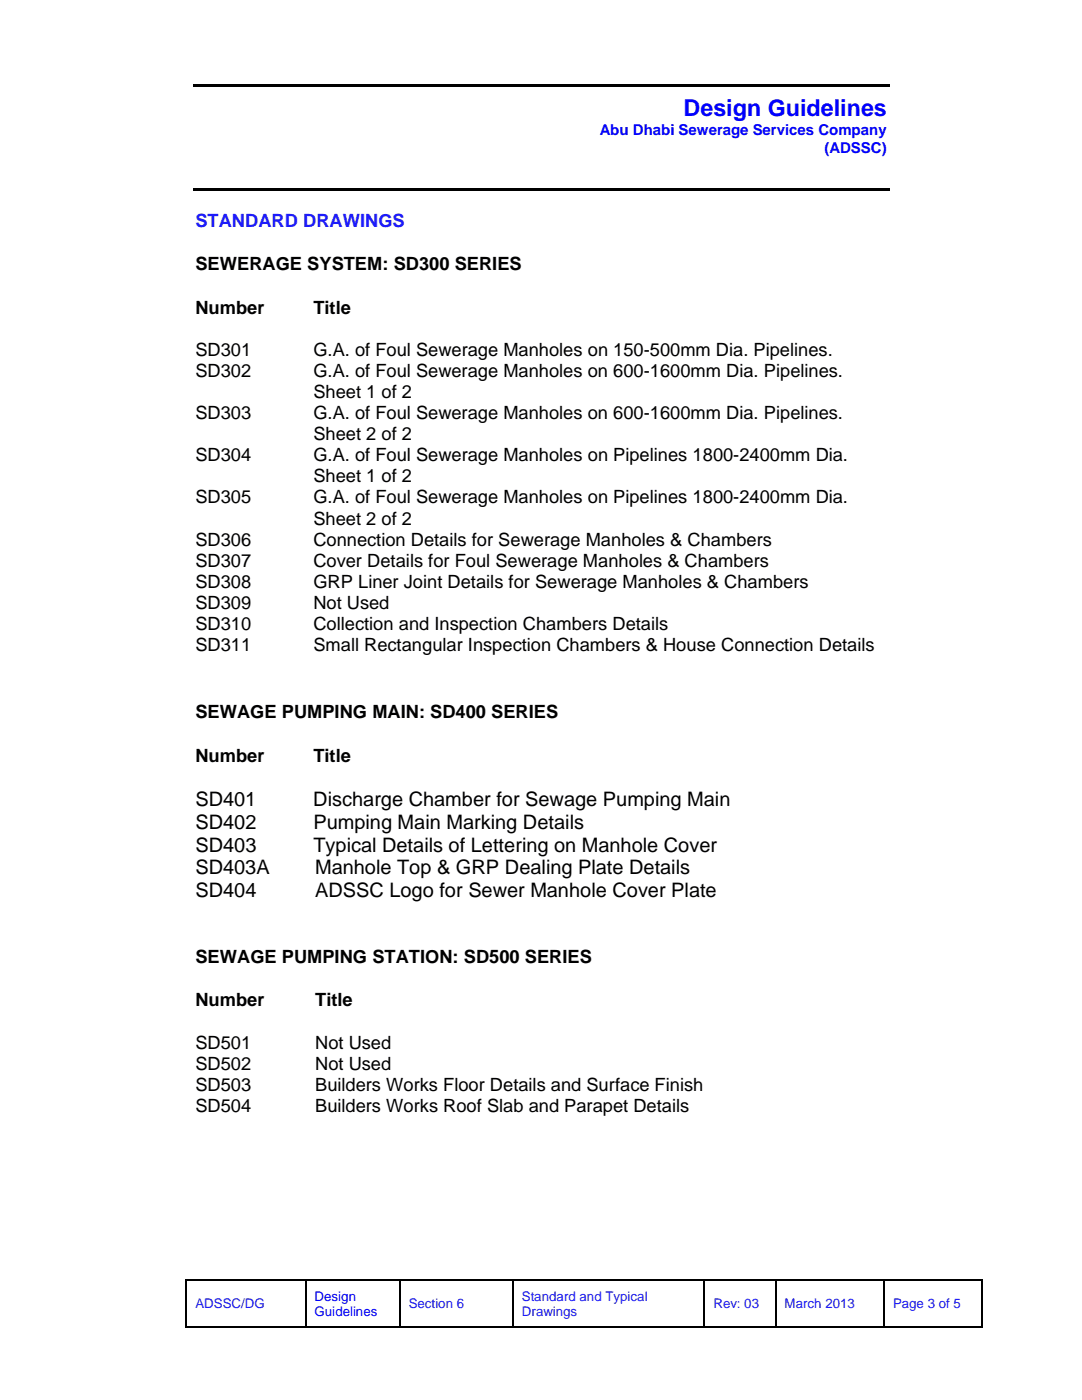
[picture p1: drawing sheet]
<svg xmlns="http://www.w3.org/2000/svg" width="216mm" height="279mm" viewBox="0 0 216 279" stroke-linecap="round" stroke-linejoin="round" font-family="sans-serif">
<defs><g id="words">
<text font-size="4.6" fill="#00f" x="136.4" y="23.2">Design Guidelines</text>
<g font-size="4">
<text x="39" y="160.8">SD401</text>
<text x="62.5" y="160.8">Discharge Chamber for Sewage Pumping Main</text>
<text x="39" y="165.4">SD402</text>
<text x="62.5" y="165.4">Pumping Main Marking Details</text>
<text x="39" y="169.9">SD403</text>
<text x="62.5" y="169.9">Typical Details of Lettering on Manhole Cover</text>
<text x="39" y="174.5">SD403A</text>
<text x="39" y="179.1">SD404</text>
<text x="62.9" y="179.1">ADSSC Logo for Sewer Manhole Cover Plate</text>
<text x="62.9" y="174.5">Manhole Top &amp; GRP Dealing Plate Details</text>
</g>
<text font-size="3.6" fill="#1e1bf9" x="39" y="45.3">STANDARD DRAWINGS</text>
<g font-size="3.6">
<text x="39" y="53.8">SEWERAGE SYSTEM: SD300 SERIES</text>
<text x="39" y="62.6">Number</text>
<text x="62.5" y="62.6">Title</text>
<text x="39" y="71.1">SD301</text>
<text x="62.5" y="71.1">G.A. of Foul Sewerage Manholes on 150-500mm Dia. Pipelines.</text>
<text x="39" y="75.3">SD302</text>
<text x="62.5" y="75.3">G.A. of Foul Sewerage Manholes on 600-1600mm Dia. Pipelines.</text>
<text x="39" y="83.7">SD303</text>
<text x="62.5" y="79.5">Sheet 1 of 2</text>
<text x="62.5" y="83.7">G.A. of Foul Sewerage Manholes on 600-1600mm Dia. Pipelines.</text>
<text x="62.5" y="87.9">Sheet 2 of 2</text>
<text x="39" y="92.1">SD304</text>
<text x="62.5" y="92.1">G.A. of Foul Sewerage Manholes on Pipelines 1800-2400mm Dia.</text>
<text x="39" y="100.5">SD305</text>
<text x="62.5" y="96.3">Sheet 1 of 2</text>
<text x="62.5" y="100.5">G.A. of Foul Sewerage Manholes on Pipelines 1800-2400mm Dia.</text>
<text x="62.5" y="104.7">Sheet 2 of 2</text>
<text x="39" y="108.9">SD306</text>
<text x="39" y="113.1">SD307</text>
<text x="62.5" y="108.9">Connection Details for Sewerage Manholes &amp; Chambers</text>
<text x="62.5" y="113.1">Cover Details for Foul Sewerage Manholes &amp; Chambers</text>
<text x="39" y="117.3">SD308</text>
<text x="62.5" y="117.3">GRP Liner Joint Details for Sewerage Manholes &amp; Chambers</text>
<text x="39" y="121.5">SD309</text>
<text x="39" y="125.7">SD310</text>
<text x="62.5" y="121.5">Not Used</text>
<text x="62.5" y="125.7">Collection and Inspection Chambers Details</text>
<text x="39" y="129.9">SD311</text>
<text x="62.5" y="129.9">Small Rectangular Inspection Chambers &amp; House Connection Details</text>
<text x="39" y="143.2">SEWAGE PUMPING MAIN: SD400 SERIES</text>
<text x="39" y="152">Number</text>
<text x="62.5" y="152">Title</text>
<text x="39" y="192.3">SEWAGE PUMPING STATION: SD500 SERIES</text>
<text x="39" y="200.7">Number</text>
<text x="62.9" y="200.7">Title</text>
<text x="39" y="209.3">SD501</text>
<text x="62.9" y="209.3">Not Used</text>
<text x="39" y="213.5">SD502</text>
<text x="62.9" y="213.5">Not Used</text>
<text x="39" y="217.7">SD503</text>
<text x="39" y="222">SD504</text>
<text x="62.9" y="217.7">Builders Works Floor Details and Surface Finish</text>
<text x="62.9" y="222">Builders Works Roof Slab and Parapet Details</text>
</g>
<g font-size="3" fill="#00f">
<text x="119.7" y="27">Abu Dhabi Sewerage Services Company</text>
<text x="164.5" y="30.4">(ADSSC)</text>
</g>
<g font-size="2.6" fill="#1e1bf9">
<text x="39" y="261.1">ADSSC/DG</text>
<text x="81.6" y="261.1">Section 6</text>
<text x="104.1" y="259.6">Standard and Typical</text>
<text x="104.1" y="262.7">Drawings</text>
<text x="142.3" y="261.1">Rev: 03</text>
<text x="156.6" y="261.1">March 2013</text>
<text x="178.2" y="261.1">Page 3 of 5</text>
</g>
<g font-size="2.6" fill="#00f">
<text x="62.8" y="259.6">Design</text>
<text x="62.8" y="262.7">Guidelines</text>
</g>
</g></defs>
<path d="M38.5 16.9h139v.5h-139zM38.5 37.5h139v.5h-139zM37.1 255.4h.2v.2h-.2zM60.9 255.4h.2v.2h-.2zM79.7 255.4h.2v.2h-.2zM102.2 255.4h.3v.2h-.3zM140.4 255.4h.3v.2h-.3zM154.7 255.4h.2v.2h-.2zM176.3 255.4h.2v.2h-.2zM195.8 255.4h.3v.2h-.3zM195.8 264.8h.3v.2h-.3z" fill="#000"/>
<g fill="none" stroke="#000" stroke-width=".25">
<path d="M37.1 255.5h23.8M61 255.6v9.4M61.1 255.5h18.6M79.9 255.5h22.3M102.4 255.6v9.4M102.5 255.5h37.9M140.7 255.5h14M154.9 255.5h21.4M176.4 255.6v9.4M176.5 255.5h19.3M195.9 255.6v9.4M37.1 264.9h23.8"/>
<path d="M61.1 264.9h18.6M79.9 264.9h22.3M102.5 264.9h37.9M140.7 264.9h14M154.9 264.9h21.4M176.5 264.9h19.3"/>
</g>
<path d="M37.2 255.6v9.4M79.8 255.6v9.4M140.6 255.6v9.4M154.8 255.6v9.4" fill="none" stroke="#000" stroke-width=".23"/>
<use href="#words"/>
</svg>
